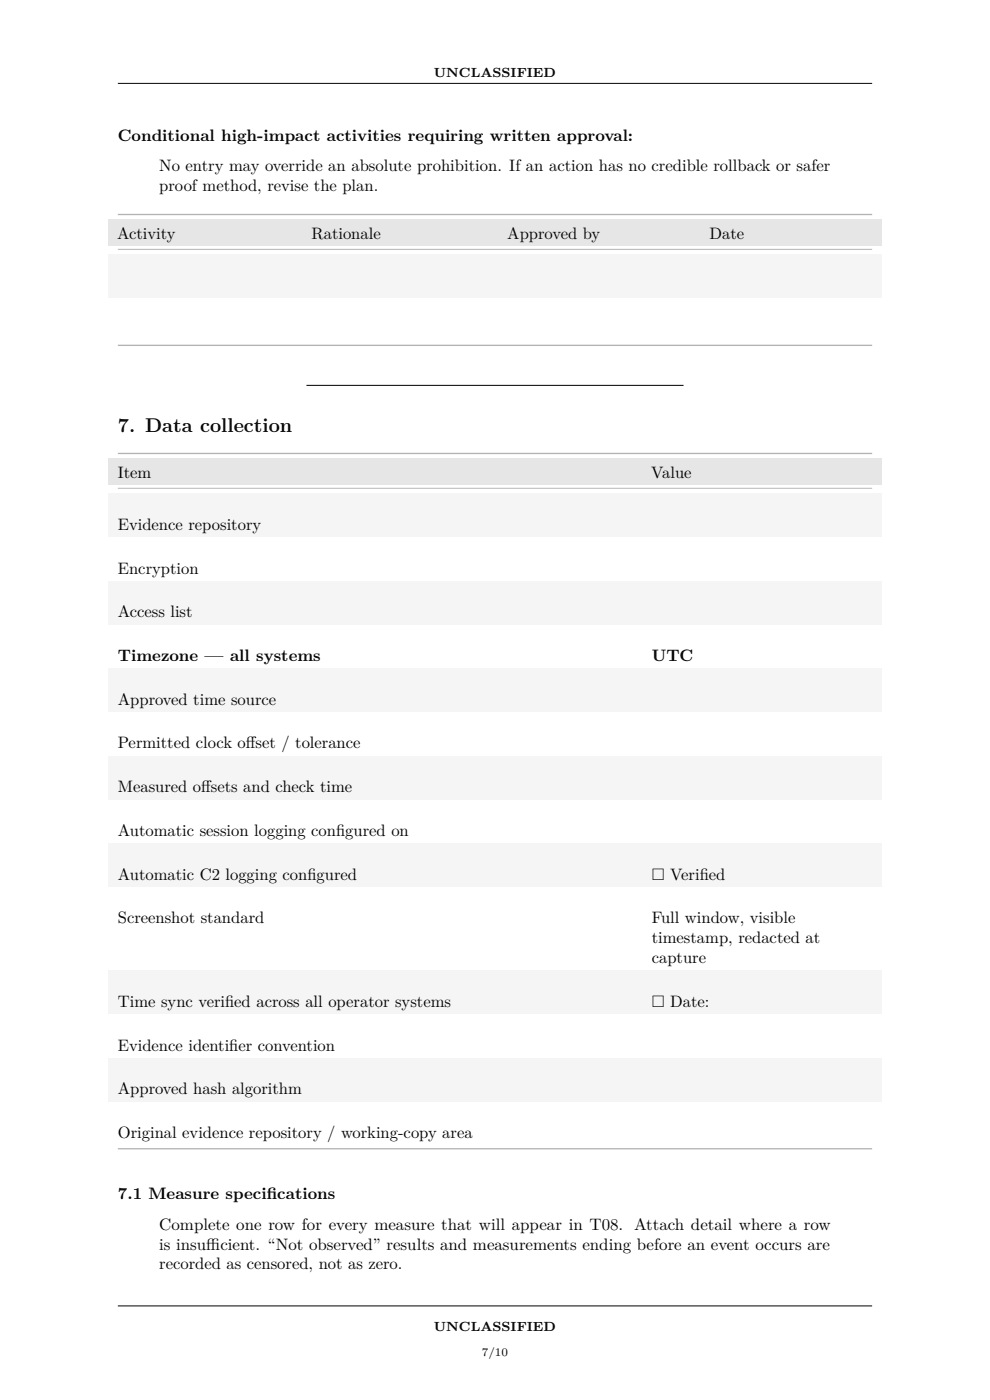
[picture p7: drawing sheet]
<svg xmlns="http://www.w3.org/2000/svg" width="210mm" height="297mm" viewBox="0 0 210 297" stroke-linecap="round" stroke-linejoin="round" font-family="sans-serif">
<defs><g id="words">
<text font-size="4.2" x="25" y="91.7">7. Data collection</text>
<g font-size="3.5">
<text x="25" y="29.9">Conditional high-impact activities requiring written approval:</text>
<text x="33.8" y="36.2">No entry may override an absolute prohibition. If an action has no credible rollback or safer</text>
<text x="33.8" y="40.5">proof method, revise the plan.</text>
<text x="24.9" y="50.7">Activity</text>
<text x="66.1" y="50.7">Rationale</text>
<text x="107.6" y="50.7">Approved by</text>
<text x="150.5" y="50.7">Date</text>
<text x="25" y="101.4">Item</text>
<text x="138.1" y="101.4">Value</text>
<text x="25" y="112.4">Evidence repository</text>
<text x="25" y="121.7">Encryption</text>
<text x="25" y="130.9">Access list</text>
<text x="25" y="140.2">Timezone — all systems</text>
<text x="138.2" y="140.2">UTC</text>
<text x="25" y="149.5">Approved time source</text>
<text x="25" y="158.8">Permitted clock of</text>
<text x="52.2" y="158.8">fset / tolerance</text>
<text x="25" y="168">Measured of</text>
<text x="42.7" y="168">fsets and check time</text>
<text x="25" y="177.3">Automatic session logging conf</text>
<text x="71.3" y="177.3">igured on</text>
<text x="25" y="186.6">Automatic C2 logging conf</text>
<text x="65.2" y="186.6">igured</text>
<text x="138.3" y="186.6">□ Verif</text>
<text x="148.4" y="186.6">ied</text>
<text x="25" y="195.9">Screenshot standard</text>
<text x="138.2" y="195.9">Full window, visible</text>
<text x="138.3" y="200.1">timestamp, redacted at</text>
<text x="138.3" y="204.3">capture</text>
<text x="25" y="213.6">Time sync verif</text>
<text x="47.8" y="213.6">ied across all operator systems</text>
<text x="138.3" y="213.6">□ Date:</text>
<text x="25" y="222.9">Evidence identif</text>
<text x="48.6" y="222.9">ier convention</text>
<text x="25" y="232.1">Approved hash algorithm</text>
<text x="25" y="241.4">Original evidence repository / working-copy area</text>
<text x="25" y="254.4">7.1 Measure specif</text>
<text x="56.6" y="254.4">ications</text>
<text x="33.8" y="260.9">Complete one row for every measure that will appear in T08. Attach detail where a row</text>
<text x="33.8" y="265.1">is insuf</text>
<text x="33.8" y="269.3">recorded as censored, not as zero.</text>
<text x="43.8" y="265.1">f</text>
<text x="43.8" y="265.1">icient. “Not observed” results and measurements ending before an event occurs are</text>
</g>
<g font-size="2.8">
<text x="92" y="16.4">UNCLASSIFIED</text>
<text x="92" y="282.4">UNCLASSIFIED</text>
</g>
<text font-size="2.5" x="102.2" y="287.6">7/10</text>
</g></defs>
<path d="M25 17.7h160" fill="none" stroke="#000" stroke-width=".21"/>
<path d="M25 45.5h160" fill="none" stroke="#b3b3b3" stroke-width=".28"/>
<g fill="#e6e6e6">
<path d="M22.9 46.6h41.1v5.6h-41.1z"/>
<path d="M64 46.6h41.6v5.6h-41.6z"/>
<path d="M105.6 46.6h42.8v5.6h-42.8z"/>
<path d="M148.4 46.6h38.7v5.6h-38.7z"/>
</g>
<path d="M25 52.9h160" fill="none" stroke="#b3b3b3" stroke-width=".21"/>
<g fill="#f5f5f5">
<path d="M22.9 54h41.1v9.2h-41.1z"/>
<path d="M64 54h41.6v9.2h-41.6z"/>
<path d="M105.6 54h42.8v9.2h-42.8z"/>
<path d="M148.4 54h38.7v9.2h-38.7z"/>
</g>
<path d="M25 73.3h160M25 96.2h160" fill="none" stroke="#b3b3b3" stroke-width=".28"/>
<path d="M65 81.8h80" fill="none" stroke="#000" stroke-width=".21"/>
<g fill="#e6e6e6">
<path d="M22.9 97.3h113.3v5.6h-113.3z"/>
<path d="M136.2 97.3h50.9v5.6h-50.9z"/>
</g>
<path d="M25 103.6h160" fill="none" stroke="#b3b3b3" stroke-width=".21"/>
<g fill="#f5f5f5">
<path d="M22.9 104.7h113.3v9.2h-113.3z"/>
<path d="M136.2 104.7h50.9v9.2h-50.9z"/>
<path d="M22.9 123.2h113.3v9.3h-113.3z"/>
<path d="M136.2 123.2h50.9v9.3h-50.9z"/>
<path d="M22.9 141.8h113.3v9.2h-113.3z"/>
<path d="M136.2 141.8h50.9v9.2h-50.9z"/>
<path d="M22.9 160.3h113.3v9.3h-113.3z"/>
<path d="M136.2 160.3h50.9v9.3h-50.9z"/>
<path d="M22.9 178.9h113.3v9.2h-113.3z"/>
<path d="M136.2 178.9h50.9v9.2h-50.9z"/>
<path d="M22.9 205.9h113.3v9.2h-113.3z"/>
<path d="M136.2 205.9h50.9v9.2h-50.9z"/>
<path d="M22.9 224.4h113.3v9.3h-113.3z"/>
<path d="M136.2 224.4h50.9v9.3h-50.9z"/>
</g>
<path d="M25 243.7h160" fill="none" stroke="#b3b3b3" stroke-width=".28"/>
<path d="M25 277h160" fill="none" stroke="#000" stroke-width=".21"/>
<use href="#words"/>
</svg>
